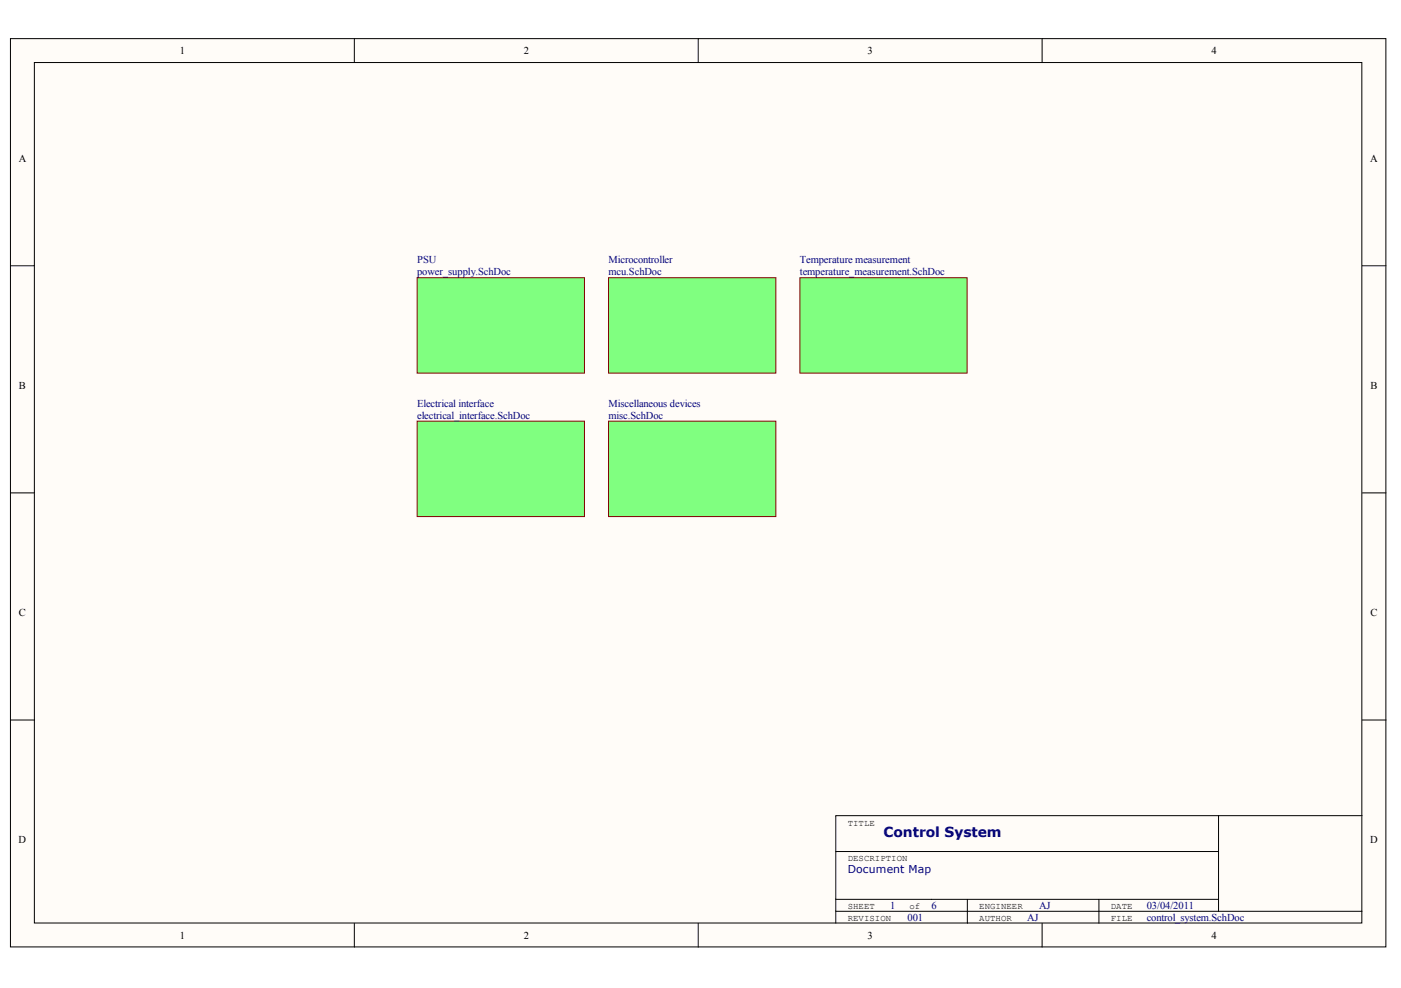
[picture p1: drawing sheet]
<svg xmlns="http://www.w3.org/2000/svg" width="272mm" height="192mm" viewBox="0 0 272 192" stroke-linecap="round" stroke-linejoin="round" font-family="sans-serif">
<defs><g id="words">
<text font-size="2.7" fill="#000080" x="171.5" y="162.6">Control System</text>
<text font-size="2.1" fill="#000080" x="164.6" y="169.6">Document Map</text>
<g font-size="2">
<text x="34.9" y="10.5">1</text>
<text x="101.7" y="10.5">2</text>
<text x="168.4" y="10.5">3</text>
<text x="235.2" y="10.5">4</text>
<text x="3.6" y="31.4">A</text>
<text x="266" y="31.4">A</text>
<text x="3.7" y="75.5">B</text>
<text x="266.1" y="75.5">B</text>
<text x="3.7" y="119.6">C</text>
<text x="266.1" y="119.6">C</text>
<text x="3.6" y="163.7">D</text>
<text x="266" y="163.7">D</text>
<text x="34.9" y="182.3">1</text>
<text x="101.7" y="182.3">2</text>
<text x="168.4" y="182.3">3</text>
<text x="235.2" y="182.3">4</text>
</g>
<g font-size="2" fill="#000080">
<text x="81" y="51.1">PSU</text>
<text x="81" y="53.4">power_supply.SchDoc</text>
<text x="118.1" y="51.1">Microcontroller</text>
<text x="118.1" y="53.4">mcu.SchDoc</text>
<text x="155.3" y="51.1">Temperature measurement</text>
<text x="155.3" y="53.4">temperature_measurement.SchDoc</text>
<text x="81" y="79">Electrical interface</text>
<text x="81" y="81.3">electrical_interface.SchDoc</text>
<text x="118.1" y="79">Miscellaneous devices</text>
<text x="118.1" y="81.3">misc.SchDoc</text>
<text x="172.8" y="176.5">1</text>
<text x="176.2" y="178.8">001</text>
<text x="180.8" y="176.5">6</text>
<text x="199.4" y="178.8">AJ</text>
<text x="201.7" y="176.5">AJ</text>
<text x="222.6" y="176.5">03/04/2011</text>
<text x="222.6" y="178.8">control_system.SchDoc</text>
</g>
<g font-size="1.7">
<text x="164.6" y="160.4">TITLE</text>
<text x="164.6" y="167.3">DESCRIPTION</text>
<text x="164.6" y="176.6">SHEET</text>
<text x="164.6" y="178.9">REVISION</text>
<text x="176.5" y="176.6">of</text>
<text x="190.1" y="176.6">ENGINEER</text>
<text x="190.1" y="178.9">AUTHOR</text>
<text x="215.7" y="176.6">DATE</text>
<text x="215.7" y="178.9">FILE</text>
</g>
</g></defs>
<g fill="#fffcf8" stroke="#000" stroke-width=".19">
<path d="M2 7.5h267.1v176.4h-267.1z"/>
<path d="M6.7 12.1h257.7v167.2h-257.7z"/>
</g>
<g fill="none" stroke="#000" stroke-width=".19">
<path d="M68.8 7.5v4.6M135.6 7.5v4.6M202.3 7.5v4.6M2 51.6h4.7M264.4 51.6h4.7M2 95.7h4.7M264.4 95.7h4.7M2 139.9h4.7M264.4 139.9h4.7M236.6 158.4v18.6M264.4 158.4h-102.1v20.9M68.8 179.3v4.7"/>
<path d="M135.6 179.3v4.7M162.3 165.4h74.3M162.3 174.7h74.3M162.3 177h102.1M187.8 174.7v4.6M202.3 179.3v4.7M213.3 174.7v4.6"/>
</g>
<g fill="#80ff80" stroke="#800000" stroke-width=".19">
<path d="M81 53.9h32.5v18.6h-32.5z"/>
<path d="M155.3 53.9h32.5v18.6h-32.5z"/>
<path d="M118.1 81.8h32.5v18.5h-32.5z"/>
<path d="M118.1 53.9h32.5v18.6h-32.5z"/>
<path d="M81 81.8h32.5v18.5h-32.5z"/>
</g>
<use href="#words"/>
</svg>
